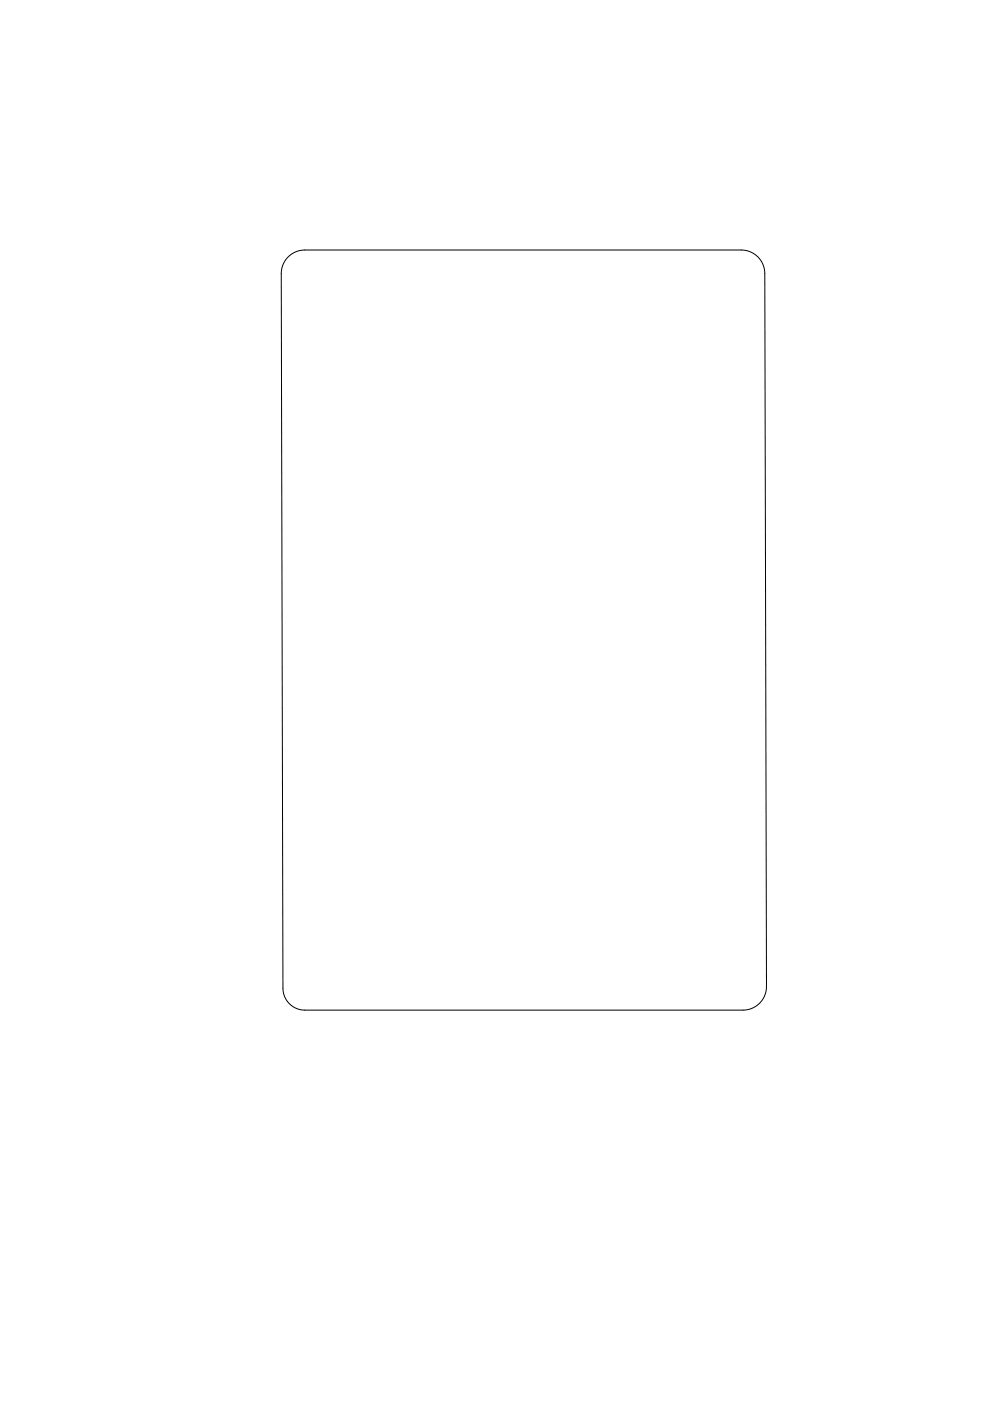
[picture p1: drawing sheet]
<svg xmlns="http://www.w3.org/2000/svg" width="148mm" height="210mm" viewBox="0 0 148 210" stroke-linecap="round" stroke-linejoin="round" font-family="sans-serif">
<path d="M43.2 38.5a3.5 3.5 0 0 1 2.5-1h65.5a3.5 3.5 0 0 1 3.5 3.5l.2 106.9a3.5 3.5 0 0 1-3.5 3.5h-65.7a3.3 3.3 0 0 1-3.3-3.3l-.2-107.1a3.5 3.5 0 0 1 1-2.5z" fill="none" stroke="#000" stroke-width=".15"/>
</svg>
